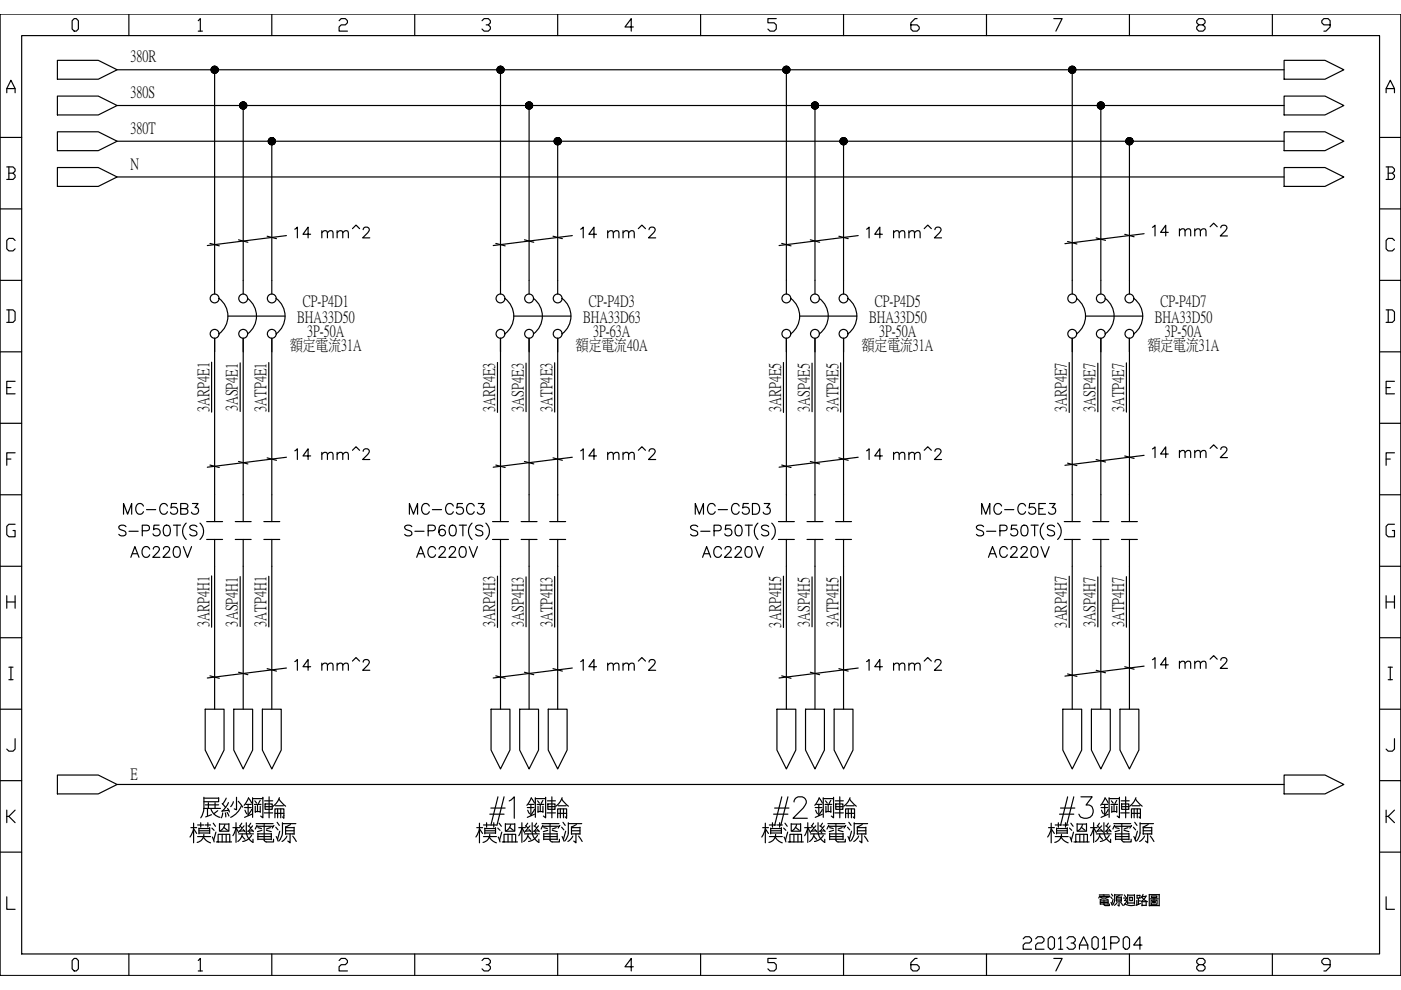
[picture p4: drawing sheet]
<svg xmlns="http://www.w3.org/2000/svg" width="297mm" height="210mm" viewBox="0 0 297 210" stroke-linecap="round" stroke-linejoin="round" font-family="sans-serif">
<defs><g id="words">
<g font-size="6.2">
<text x="67.4" y="98.8">mm^2</text>
<text x="128.1" y="98.8">mm^2</text>
<text x="188.7" y="98.8">mm^2</text>
<text x="249.1" y="98.4">mm^2</text>
<text x="215.9" y="202.5">22013A01P04</text>
</g>
<g font-size="5.7">
<text x="67.4" y="51.5">mm^2</text>
<text x="128.1" y="51.5">mm^2</text>
<text x="188.7" y="51.5">mm^2</text>
<text x="249.1" y="51.2">mm^2</text>
<text x="61.7" y="98.8">14</text>
<text x="122.1" y="98.8">14</text>
<text x="182.7" y="98.8">14</text>
<text x="243.4" y="98.4">14</text>
<text x="25.4" y="110.4">MC-C5B3</text>
<text x="86.1" y="110.4">MC-C5C3</text>
<text x="146.4" y="110.4">MC-C5D3</text>
<text x="207.1" y="110.4">MC-C5E3</text>
<text x="67.4" y="143.2">mm^2</text>
<text x="128.1" y="143.2">mm^2</text>
<text x="188.7" y="143.2">mm^2</text>
<text x="249.1" y="142.9">mm^2</text>
</g>
<g font-size="5.3">
<text x="61.7" y="51.5">14</text>
<text x="122.1" y="51.5">14</text>
<text x="182.7" y="51.5">14</text>
<text x="243.4" y="51.2">14</text>
<text x="26.8" y="119.2">AC220V</text>
<text x="87.5" y="119.2">AC220V</text>
<text x="148.2" y="119.2">AC220V</text>
<text x="208.8" y="119.2">AC220V</text>
<text x="61.7" y="143.2">14</text>
<text x="122.1" y="143.2">14</text>
<text x="182.7" y="143.2">14</text>
<text x="243.4" y="142.9">14</text>
</g>
<g font-size="3.5">
<text x="44.2" y="87.4" transform="rotate(-90 44.2 87.4)">3ARP4E1</text>
<text x="50.2" y="87.2" transform="rotate(-90 50.2 87.2)">3ASP4E1</text>
<text x="56.3" y="87.3" transform="rotate(-90 56.3 87.3)">3ATP4E1</text>
<text x="104.8" y="87.4" transform="rotate(-90 104.8 87.4)">3ARP4E3</text>
<text x="110.8" y="87.3" transform="rotate(-90 110.8 87.3)">3ASP4E3</text>
<text x="116.9" y="87.4" transform="rotate(-90 116.9 87.4)">3ATP4E3</text>
<text x="165.4" y="87.4" transform="rotate(-90 165.4 87.4)">3ARP4E5</text>
<text x="171.5" y="87.3" transform="rotate(-90 171.5 87.3)">3ASP4E5</text>
<text x="177.5" y="87.4" transform="rotate(-90 177.5 87.4)">3ATP4E5</text>
<text x="226" y="87.5" transform="rotate(-90 226 87.5)">3ARP4E7</text>
<text x="232.1" y="87.3" transform="rotate(-90 232.1 87.3)">3ASP4E7</text>
<text x="238.1" y="87.4" transform="rotate(-90 238.1 87.4)">3ATP4E7</text>
<text x="44.2" y="133" transform="rotate(-90 44.2 133)">3ARP4H1</text>
<text x="50.2" y="132.8" transform="rotate(-90 50.2 132.8)">3ASP4H1</text>
<text x="56.3" y="132.9" transform="rotate(-90 56.3 132.9)">3ATP4H1</text>
<text x="104.8" y="133" transform="rotate(-90 104.8 133)">3ARP4H3</text>
<text x="110.8" y="132.9" transform="rotate(-90 110.8 132.9)">3ASP4H3</text>
<text x="116.9" y="133" transform="rotate(-90 116.9 133)">3ATP4H3</text>
<text x="165.4" y="133" transform="rotate(-90 165.4 133)">3ARP4H5</text>
<text x="171.5" y="132.9" transform="rotate(-90 171.5 132.9)">3ASP4H5</text>
<text x="177.5" y="133" transform="rotate(-90 177.5 133)">3ATP4H5</text>
<text x="226" y="133.1" transform="rotate(-90 226 133.1)">3ARP4H7</text>
<text x="232.1" y="132.9" transform="rotate(-90 232.1 132.9)">3ASP4H7</text>
<text x="238.1" y="133" transform="rotate(-90 238.1 133)">3ATP4H7</text>
</g>
<g font-size="3.4">
<text x="27.7" y="13">380R</text>
<text x="27.7" y="20.6">380S</text>
<text x="27.7" y="28.2">380T</text>
<text x="27.7" y="35.7">N</text>
<text x="64.2" y="64.9">CP-P4D1</text>
<text x="124.8" y="64.9">CP-P4D3</text>
<text x="185.5" y="64.9">CP-P4D5</text>
<text x="246.1" y="64.9">CP-P4D7</text>
<text x="63" y="68.2">BHA33D50</text>
<text x="65.2" y="71.2">3P-50A</text>
<text x="123.6" y="68.2">BHA33D63</text>
<text x="125.8" y="71.2">3P-63A</text>
<text x="184.2" y="68.2">BHA33D50</text>
<text x="186.4" y="71.2">3P-50A</text>
<text x="244.8" y="68.2">BHA33D50</text>
<text x="247" y="71.2">3P-50A</text>
<text x="61.5" y="74.3">額定電流31A</text>
<text x="122.1" y="74.3">額定電流40A</text>
<text x="182.7" y="74.3">額定電流31A</text>
<text x="243.3" y="74.3">額定電流31A</text>
<text x="27.7" y="165.2">E</text>
</g>
</g></defs>
<g fill="none" stroke="#000" stroke-width=".25">
<path d="M1.4 19.7v-.9l.9-1.8 .9 1.8v.9M1.4 18.8h1.8M4.6 7.5h287.9v194.8h-287.9zM15.7 3.9h.5l.4 .5v1.8l-.4 .4h-.5l-.4-.4v-1.8zM27.3 3v4.5M42 4.4l.5-.5v2.7M42 6.6h.9M57.6 3v4.5M71.9 4.4l.4-.5h.9l.5 .5v.4l-.5 .5h-.9l-.4 .4v.9h1.8M87.9 3v4.5M102.2 4.4l.4-.5h.9l.5 .5v.4l-.5 .5h-.4M103.5 5.3l.5 .4v.5l-.5 .4h-.9l-.4-.4"/>
<path d="M118.2 3v4.5M134.3 5.7h-1.8l1.3-1.8v2.7M148.5 3v4.5M164.6 3.9h-1.8v.9h1.3l.5 .5v.9l-.5 .4h-.8l-.5-.4M178.8 3v4.5M194.4 3.9h-.4l-.9 .9v1.4l.5 .4h.8l.5-.4v-.5l-.5-.4h-1.3M209.2 3v4.5M223.4 3.9h1.8l-1.3 2.7M239.5 3v4.5M254.2 5.3l-.5-.5v-.4l.5-.5h.9l.4 .5v.4l-.4 .5h-.9l-.5 .4v.5l.5 .4h.9l.4-.4v-.5l-.4-.4M269.8 3v4.5M282 5.3h-1.3l-.5-.5v-.4l.5-.5h.9l.4 .5v1.3l-.9 .9h-.4"/>
<path d="M293.9 19.7v-.9l.9-1.8 .9 1.8v.9M293.9 18.8h1.8M297 3v203.8M.1 29.1h4.5M1.4 35.4h1.4l.4 .4v.5l-.4 .4M1.9 36.7h.9l.4 .5v.4l-.4 .4h-1.4M1.9 35.4v2.6M292.5 29.1h4.5M293.9 35.4h1.3l.5 .4v.5l-.5 .4M294.3 36.7h.9l.5 .5v.4l-.5 .4h-1.3M294.3 35.4v2.6M.1 44.3h4.5"/>
<path d="M.1 59.4h4.5M3.2 51l-.4-.5h-.9l-.5 .5v1.8l.5 .4h.9l.4-.4M292.5 44.3h4.5M292.5 59.4h4.5M295.7 51l-.5-.5h-.9l-.4 .5v1.8l.4 .4h.9l.5-.4M.1 74.6h4.5M1.4 65.7h1.4l.4 .4v1.8l-.4 .5h-1.4M1.9 65.7v2.7M292.5 74.6h4.5M293.9 65.7h1.3l.5 .4v1.8l-.5 .5h-1.3M294.3 65.7v2.7M.1 89.8h4.5"/>
<path d="M1.4 82.2h.9M1.4 97.3h.9M3.2 80.8h-1.8v2.7h1.8M3.2 96h-1.8v2.7M292.5 89.8h4.5M293.9 82.2h.9M293.9 97.3h.9M295.7 80.8h-1.8v2.7h1.8M295.7 96h-1.8v2.7M.1 104.9h4.5M3.2 111.2h-1.3l-.5 .4v1.8l.5 .4h1.3v-1.3h-.4M292.5 104.9h4.5"/>
<path d="M295.7 111.2h-1.4l-.4 .4v1.8l.4 .4h1.4v-1.3h-.5M.1 120.1h4.5M.1 135.2h4.5M1.4 126.3v2.7M1.4 127.6h1.8M3.2 126.3v2.7M292.5 120.1h4.5M292.5 135.2h4.5M293.9 127.6h1.8M293.9 126.3v2.7M295.7 126.3v2.7M.1 150.4h4.5"/>
<path d="M1.9 141.5h.9M1.9 144.1h.9M2.3 141.5v2.6M3.2 156.6v2.2l-.4 .5h-.9l-.5-.5M292.5 150.4h4.5M294.3 141.5h.9M294.3 144.1h.9M294.8 141.5v2.6M295.7 156.6v2.2l-.5 .5h-.9l-.4-.5M.1 165.5h4.5M1.4 171.8v2.6M1.9 173.1l1.3 1.3"/>
<path d="M3.2 171.8l-1.3 1.3h-.5M292.5 165.5h4.5M293.9 171.8v2.6M294.3 173.1l1.4 1.3M295.7 171.8l-1.4 1.3h-.4M.1 180.7h4.5M1.4 190.1v2.7h1.8M292.5 180.7h4.5M293.9 190.1v2.7h1.8M15.7 203.2h.5l.4 .5v1.7l-.4 .5h-.5l-.4-.5v-1.7zM27.3 202.3v4.5M42 203.7l.5-.5v2.7"/>
<path d="M42 205.9h.9M57.6 202.3v4.5M71.9 203.7l.4-.5h.9l.5 .5v.4l-.5 .4h-.9l-.4 .5v.9h1.8M87.9 202.3v4.5M102.2 203.7l.4-.5h.9l.5 .5v.4l-.5 .4h-.4M103.5 204.5l.5 .5v.4l-.5 .5h-.9l-.4-.5M118.2 202.3v4.5M134.3 205h-1.8l1.3-1.8v2.7M148.5 202.3v4.5M164.6 203.2h-1.8v.9h1.3l.5 .4v.9l-.5 .5h-.8l-.5-.5M178.8 202.3v4.5M194.4 203.2h-.4l-.9 .9v1.3l.5 .5h.8l.5-.5v-.4l-.5-.5h-1.3"/>
<path d="M209.2 202.3v4.5M223.4 203.2h1.8l-1.3 2.7M239.5 202.3v4.5M254.2 204.5l-.5-.4v-.4l.5-.5h.9l.4 .5v.4l-.4 .4h-.9l-.5 .5v.4l.5 .5h.9l.4-.5v-.4l-.4-.5M269.8 202.3v4.5M282 204.5h-1.3l-.5-.4v-.4l.5-.5h.9l.4 .5v1.3l-.9 .9h-.4"/>
</g>
<!-- layer: 0 -->
<g fill="none" stroke="#000" stroke-width=".25">
<path d="M45.5 14.8v47.5M106.1 14.8v47.5M166.7 14.8v47.5M227.3 14.8v47.5M51.6 22.4v39.9M57.6 29.9v32.4M112.2 22.4v39.9M118.2 29.9v32.4M172.8 22.4v39.9M178.8 29.9v32.4M233.4 22.4v39.9M239.5 29.9v32.4"/>
<path d="M44.9 76.8v10.6M45.5 71.7v38.9M46.4 63.3a4.7 4.7 0 0 1 0 7.5M48.3 67h12.1M50.9 76.9v10.3M51.6 71.7v38.9M52.5 63.3a4.7 4.7 0 0 1 0 7.5M57 76.9v10.4M57.6 71.7v38.9M58.6 63.3a4.7 4.7 0 0 1 0 7.5M105.5 76.8v10.6M106.1 71.7v38.9"/>
<path d="M107.1 63.3a4.7 4.7 0 0 1 0 7.5M108.9 67h12.1M111.5 77v10.3M112.2 71.7v38.9M113.1 63.3a4.7 4.7 0 0 1 0 7.5M117.6 76.9v10.5M118.2 71.7v38.9M119.2 63.3a4.7 4.7 0 0 1 0 7.5M166.1 76.9v10.5M166.7 71.7v38.9M167.7 63.3a4.7 4.7 0 0 1 0 7.5M169.5 67h12.2"/>
<path d="M172.2 77v10.3M172.8 71.7v38.9M173.7 63.3a4.7 4.7 0 0 1 0 7.5M178.2 76.9v10.5M178.8 71.7v38.9M179.8 63.3a4.7 4.7 0 0 1 0 7.5M226.7 76.9v10.6M227.3 71.7v38.9M228.3 63.3a4.7 4.7 0 0 1 0 7.5M230.2 67h12.1M232.8 77v10.3M233.4 71.7v38.9"/>
<path d="M234.3 63.3a4.7 4.7 0 0 1 0 7.5M238.8 76.9v10.5M239.5 71.7v38.9M240.4 63.3a4.7 4.7 0 0 1 0 7.5M26.7 111.7a.86 .86 0 0 0-.8-.4 .86 .86 0 0 0-.7 .6l.2 .3 .9 .3a.55 .55 0 0 1 .4 .5 .55 .55 0 0 1-.2 .5 1.03 1.03 0 0 1-1.3-.2M27.4 112.6h1.9M30.2 112.5h.9a.6 .6 0 0 0 .6-.6 .6 .6 0 0 0-.6-.6h-.9v2.3M33.7 111.3h-1l-.1 1a.8 .8 0 0 1 1.2 0 .8 .8 0 0 1-.2 1.2 .8 .8 0 0 1-1.2-.3M34.9 111.5a.74 .74 0 0 1 1.1 .3 1.85 1.85 0 0 1-.2 1.7 .73 .73 0 0 1-1.1-.3 1.86 1.86 0 0 1 .2-1.7zM37.5 111.3v2.3M39.5 110.9a2.34 2.34 0 0 0 0 3.5M41.7 111.7a.86 .86 0 0 0-.8-.4 .86 .86 0 0 0-.7 .6l.3 .3 .8 .3a.55 .55 0 0 1 .4 .5 .55 .55 0 0 1-.2 .5 1.03 1.03 0 0 1-1.3-.2"/>
<path d="M42.4 110.9a2.34 2.34 0 0 1 0 3.5M43.8 114.4h3.4M43.8 110.6h3.4M45.5 114.4v36M49.9 114.4h3.4M49.9 110.6h3.4M51.6 114.4v36M55.9 114.4h3.4M55.9 110.6h3.4M57.6 114.4v36M87.3 111.7a.86 .86 0 0 0-.8-.4 .86 .86 0 0 0-.7 .6l.2 .3 .9 .3a.55 .55 0 0 1 .4 .5 .55 .55 0 0 1-.2 .5 1.03 1.03 0 0 1-1.3-.2M88 112.6h1.9"/>
<path d="M90.8 112.5h1a.6 .6 0 0 0 .5-.6 .6 .6 0 0 0-.5-.6h-1v2.3M94.4 111.7a.67 .67 0 0 0-1-.2 1.36 1.36 0 0 0 .3 2.1 .71 .71 0 0 0 .8-.6 .71 .71 0 0 0-.7-.8 .71 .71 0 0 0-.7 .7M95.5 111.5a.74 .74 0 0 1 1.1 .3 1.85 1.85 0 0 1-.2 1.7 .73 .73 0 0 1-1.1-.3 1.9 1.9 0 0 1 .2-1.7zM98.1 111.3v2.3M100.1 110.9a2.34 2.34 0 0 0 0 3.5M102.4 111.7a.86 .86 0 0 0-.9-.4 .86 .86 0 0 0-.7 .6l.3 .3 .8 .3a.55 .55 0 0 1 .4 .5 .55 .55 0 0 1-.2 .5 1.04 1.04 0 0 1-1.3-.2M103 110.9a2.34 2.34 0 0 1 0 3.5M104.4 114.4h3.4M104.4 110.6h3.4M106.1 114.4v36M110.5 114.4h3.4M110.5 110.6h3.4"/>
<path d="M112.2 114.4v36M116.6 114.4h3.3M116.6 110.6h3.3M118.2 114.4v36M147.9 111.7a.86 .86 0 0 0-.8-.4 .86 .86 0 0 0-.7 .6l.2 .3 .9 .3a.55 .55 0 0 1 .4 .5 .55 .55 0 0 1-.2 .5 1.04 1.04 0 0 1-1.3-.2M148.6 112.6h1.9M151.4 112.5h1a.6 .6 0 0 0 .5-.6 .6 .6 0 0 0-.5-.6h-1v2.3M155 111.3h-1.1l-.1 1a.8 .8 0 0 1 1.2 0 .8 .8 0 0 1-.2 1.2 .8 .8 0 0 1-1.1-.3M156.2 111.5a.74 .74 0 0 1 1 .3 1.87 1.87 0 0 1-.2 1.7 .74 .74 0 0 1-1.1-.3 1.9 1.9 0 0 1 .3-1.7zM158.8 111.3v2.3M160.7 110.9a2.34 2.34 0 0 0 0 3.5M163 111.7a.86 .86 0 0 0-.9-.4 .86 .86 0 0 0-.6 .6l.2 .3 .8 .3a.55 .55 0 0 1 .5 .5 .55 .55 0 0 1-.2 .5 1.04 1.04 0 0 1-1.3-.2"/>
<path d="M163.6 110.9a2.34 2.34 0 0 1 0 3.5M165 114.4h3.4M165 110.6h3.4M166.7 114.4v36M171.1 114.4h3.4M171.1 110.6h3.4M172.8 114.4v36M177.2 114.4h3.3M177.2 110.6h3.3M178.8 114.4v36M208.5 111.7a.86 .86 0 0 0-.8-.4 .86 .86 0 0 0-.7 .6l.2 .3 .9 .3a.55 .55 0 0 1 .4 .5 .55 .55 0 0 1-.2 .5 1.04 1.04 0 0 1-1.3-.2M209.2 112.6h1.9"/>
<path d="M212 112.5h1a.6 .6 0 0 0 .5-.6 .6 .6 0 0 0-.5-.6h-1v2.3M215.6 111.3h-1.1l-.1 1a.8 .8 0 0 1 1.2 0 .8 .8 0 0 1-.2 1.2 .8 .8 0 0 1-1.1-.3M216.8 111.5a.74 .74 0 0 1 1 .3 1.89 1.89 0 0 1-.2 1.7 .74 .74 0 0 1-1.1-.3 1.9 1.9 0 0 1 .3-1.7zM219.4 111.3v2.3M221.3 110.9a2.34 2.34 0 0 0 0 3.5M223.6 111.7a.86 .86 0 0 0-.8-.4 .86 .86 0 0 0-.7 .6l.2 .3 .9 .3a.55 .55 0 0 1 .4 .5 .55 .55 0 0 1-.2 .5 1.04 1.04 0 0 1-1.3-.2M224.2 110.9a2.33 2.33 0 0 1 0 3.5M225.6 114.4h3.4M225.6 110.6h3.4M227.3 114.4v36M231.7 114.4h3.4M231.7 110.6h3.4"/>
<path d="M233.4 114.4v36M237.8 114.4h3.3M237.8 110.6h3.3M239.5 114.4v36M44.9 122.1v10.9M50.9 122.3v10.5M57 122.2v10.7M105.5 122.2v10.8M111.5 122.3v10.6M117.6 122.2v10.8M166.1 122.2v10.8M172.2 122.3v10.6"/>
<path d="M178.2 122.2v10.8M226.7 122.2v10.9M232.8 122.3v10.6M238.8 122.3v10.7M43.5 150.4h4v8.6l-2 4-2-4zM49.6 150.4h4v8.6l-2 4-2-4zM55.6 150.4h4v8.6l-2 4-2-4zM104.1 150.4h4v8.6l-2 4-2-4zM110.2 150.4h4v8.6l-2 4-2-4zM116.2 150.4h4v8.6l-2 4-2-4zM164.7 150.4h4v8.6l-2 4-2-4zM170.8 150.4h4v8.6l-2 4-2-4z"/>
<path d="M176.8 150.4h4v8.6l-2 4-2-4zM225.3 150.4h4v8.6l-2 4-2-4zM231.4 150.4h4v8.6l-2 4-2-4zM237.5 150.4h4v8.6l-2 4-2-4zM40.5 175.5h1.2M41 175.8l-.7 1.7M41 174.5v4.2M41.1 175.9l.6 .8M41.9 177.4h2.7M41.9 174.9h1.3M42.2 175.7h2.3M42.2 176.6h2.3"/>
<path d="M42.2 176.1h2.3M42.2 175.6v1.2M42.6 174.4v1M43.1 177.5l.8 .9 .7 .3M43.2 176.9a1.71 1.71 0 0 1-1.4 1.7M43.2 171.4l-.1 .8-.5 1.2M43.2 169v2.4M43.2 169.2h3.2M43.2 171.4h3.5M43.5 174.9h1.1M43.5 170.6h2.9M44 171.4v1.5"/>
<path d="M44.1 174.4v1M44.2 170.2v1.2M44.5 175.5v1.2M44.7 171.6a2.62 2.62 0 0 0 1.9 1.7M44.8 172.7l-1.2 .5M44.9 175.6l.5 .4M45 177.5l.4 1M45.2 174.5l.5 .7M45.6 170.2v1.2M45.8 176.4l-.5 1.7M45.9 178.5h2.8v-1.6h-2.4v1.6M46.2 171.9l-.9 .6"/>
<path d="M46.4 169.1v.9h-3.2M46.5 174.6v1.6h2v-1.6M46.5 174.7h2M47.1 176.9v1.6M47.1 170.4l.8 .8M47.2 172.4l-.3 1M47.4 175.4l.8 .6M47.7 174.8a1.94 1.94 0 0 1-1 1.3M47.8 172.4l.1 .8M48 176.9v1.6M48 169.2l-.8 1.3M48.2 172.3l.3 .7"/>
<path d="M48.2 171.4l.4 .8M48.4 170.2l-.7 1.1-.6 .7M48.5 171.8l-1.5 .2M48.7 178.5h.4M49.4 175.5h1.4M49.5 170l-.6 1M50 174.4v4.2M50 175.5l-.6 1.7M50.1 175.7l.5 .8M50.1 169v2.7l-.4-.2M50.5 169.9l1 1.2M50.6 176.8h3.1"/>
<path d="M50.8 175.1l.5 .4M51.2 170.8l-.9 1.5-1.4 1M51.3 174.5l-.4 .6M51.4 176.8l-.4 1.1-.6 .5M51.4 177.3l.5 .6M51.6 175.9l.3 .4M51.7 175.1l-.9 1.1M51.8 176.1l-1.1 .1M51.8 171.2h1.5M51.9 171.8l.4 .7M52.1 170.6h1.2M52.2 176.4l.4 1.3 1 .9v-.7"/>
<path d="M52.2 174.4v2M52.6 175.1l.6 .4M52.6 170.6v2.3M52.7 169.2l.7 1.1M52.7 169.1l-.9 1.6M52.9 176.4l.2 .3M53.2 174.5l-.4 .6M53.4 175.9l.3 .4M53.4 177.1a2.58 2.58 0 0 1-1.9 1.3M53.4 171.6l-.8 1.1M53.4 172.6l-1.6 .7M53.5 175.1l-.8 1.1"/>
<path d="M53.6 169.1v4.2M53.6 169.3h2.1M53.6 176.1l-1.1 .1M53.9 170.6h1.5M54 169.8l.4 .5M54.1 170.9v1.4M54.1 172.1h1.1M54.3 174.6h3.6M54.4 175.2h3.6M54.5 175l-.4 .8M54.6 170.6v1.5M54.7 176.8h2.8"/>
<path d="M54.7 177.9h2.8M54.7 177.4h2.8M54.7 176.7v1.3M54.7 175.5l.7 .2M55.2 170.9v1.4M55.2 169.7l-.4 .7M55.5 176l-.9 .3M55.7 169v4.4l-.4-.4M56 174.6v3.5M56 172.4h1.8M56.1 169.8h1.7M56.2 171h1.5"/>
<path d="M56.2 170.5h1.5v1.1h-1.5zM56.5 176l1 .3M57.1 168.9v4.5M57.3 175.5l-.8 .3M57.5 176.7v1.3M58 177.9v.6h-1.5l-.4-.2-.1-.3M58.1 175l-.4 .6M58.3 172.4h1.9M58.4 170.8h1.7M58.5 175.4l.4 .6M58.6 177.4l.3 .9M58.8 174.3l.4 .7"/>
<path d="M58.9 171.5v1.9M59.1 169.4l1.5 1.5M59.2 169.1l-.6 1.2-.7 .6M59.3 176.2l-.5 1.7M59.5 171.5v1.9M59.9 174.4a5.6 5.6 0 0 1-.3 3.3l-.5 .6M59.9 174.6h2.8M59.9 173.2l.3 .3v-2h-1.9v1.9M60.6 176.1h1.8M60.6 176.8h1.8M60.6 175.3v1.6M60.8 177.3l-.4 .6-.6 .5"/>
<path d="M61.5 176.8v1.9l-.5-.4M61.6 174.8l-1 .6M62.1 177.3l.7 1.1M62.4 175.4l-1.8 .1M62.4 175.5v1.4M101.1 175.5h1.2M101.7 174.5v4.2M101.7 175.8l-.8 1.7M101.7 175.9l.6 .8M102.5 177.4h2.8M102.5 174.9h1.3M102.8 175.7h2.3"/>
<path d="M102.8 176.6h2.3M102.8 176.1h2.3M102.8 175.6v1.2M103.2 174.4v1M103.7 177.5l.8 .9 .8 .3M103.8 176.9a1.71 1.71 0 0 1-1.4 1.7M103.8 172.6h3.1M104.1 171.3h3M104.1 174.9h1.2M104.7 174.4v1M105.1 175.5v1.2M105.5 175.6l.5 .4"/>
<path d="M105.6 168.9l-1.5 6.1M105.6 177.5l.4 1M105.8 174.5l.5 .7M106.4 176.4l-.5 1.7M106.5 178.5h2.8v-1.6h-2.4v1.6M106.9 168.9l-1.5 6.1M107.1 174.6v1.6h2v-1.6M107.1 174.7h2M107.7 176.9v1.6M108 169.8l1-.9v4.6M108 175.4l.9 .6M108.3 174.8a1.94 1.94 0 0 1-1 1.3"/>
<path d="M108.6 176.9v1.6M109.3 178.5h.4M110 175.5h1.4M110.7 174.4v4.2M110.7 175.5l-.7 1.7M110.7 175.7l.5 .8M111.2 176.8h3.1M111.4 175.1l.5 .4M111.8 171.2h1.4M111.9 174.5l-.4 .6M111.9 171.8l.4 .7M112 176.8l-.4 1.1-.6 .5"/>
<path d="M112 177.3l.5 .6M112.1 170.6h1.1M112.2 175.9l.3 .4M112.4 175.1l-1 1.1M112.4 176.1l-1.1 .1M112.6 170.6v2.3M112.6 169.2l.7 1.1M112.7 169.1l-1 1.6M112.8 176.4l.5 1.3 .9 .9v-.7M112.8 174.4v2M113.2 175.1l.6 .4M113.3 172.6l-1.5 .7"/>
<path d="M113.3 171.6l-.7 1.1M113.5 176.4l.2 .3M113.5 169.1v4.2M113.5 169.3h2.2M113.8 174.5l-.4 .6M113.9 170.6h1.4M114 175.9l.3 .4M114 177.1a2.58 2.58 0 0 1-1.9 1.3M114 169.8l.4 .5M114.1 172.1h1M114.1 170.9v1.4M114.2 175.1l-.9 1.1"/>
<path d="M114.2 176.1l-1.1 .1M114.5 170.6v1.5M114.9 174.6h3.6M115 175.2h3.6M115.1 175l-.4 .8M115.1 170.9v1.4M115.1 169.7l-.4 .7M115.3 176.8h2.8M115.3 177.9h2.8M115.3 177.4h2.8M115.3 176.7v1.3M115.3 175.5l.7 .2"/>
<path d="M115.7 169v4.4l-.5-.4M116 172.4h1.8M116.1 169.8h1.7M116.1 176l-.9 .3M116.2 171h1.5M116.2 170.5h1.5v1.1h-1.5zM116.6 174.6v3.5M117 168.9v4.5M117.1 176l1 .3M117.9 175.5l-.8 .3M118.1 176.7v1.3M118.2 172.4h1.9"/>
<path d="M118.3 170.8h1.7M118.6 177.9v.6h-1.5l-.4-.2-.1-.3M118.7 175l-.4 .6M118.8 171.5v1.9M119.1 175.4l.5 .6M119.1 169.4l1.4 1.5M119.2 177.4l.3 .9M119.2 169.1l-.7 1.2-.6 .6M119.4 174.3l.4 .7M119.5 171.5v1.9M119.8 173.2l.3 .3v-2h-1.9v1.9M119.9 176.2l-.4 1.7"/>
<path d="M120.5 174.4a5.6 5.6 0 0 1-.3 3.3l-.5 .6M120.5 174.6h2.8M121.2 176.1h1.8M121.2 176.8h1.8M121.2 175.3v1.6M121.4 177.3l-.4 .6-.6 .5M122.1 176.8v1.9l-.5-.4M122.2 174.8l-1 .6M122.7 177.3l.7 1.1M123 175.4l-1.8 .1M123 175.5v1.4M161.7 175.5h1.2"/>
<path d="M162.3 174.5v4.2M162.3 175.8l-.8 1.7M162.4 175.9l.5 .8M163.1 177.4h2.8M163.1 174.9h1.3M163.4 175.7h2.3M163.4 176.6h2.3M163.4 176.1h2.3M163.4 175.6v1.2M163.8 174.4v1M164 172.6h3.1M164.2 171.3h3.1"/>
<path d="M164.3 177.5l.8 .9 .8 .3M164.4 176.9a1.71 1.71 0 0 1-1.4 1.7M164.7 174.9h1.2M165.3 174.4v1M165.7 175.5v1.2M165.8 168.9l-1.6 6.1M166.1 175.6l.5 .4M166.2 177.5l.4 1M166.4 174.5l.5 .7M167 176.4l-.5 1.7M167.1 168.9l-1.6 6.1M167.1 178.5h2.8v-1.6h-2.4v1.6"/>
<path d="M167.8 174.6v1.6h1.9v-1.6M167.8 174.7h1.9M168.3 176.9v1.6M168.4 170a1.13 1.13 0 0 1 .8-1.1h.9a1.11 1.11 0 0 1 .6 1.8l-.4 .6-2.2 2.2h3.1M168.6 175.4l.9 .6M168.9 174.8a1.94 1.94 0 0 1-1 1.3M169.2 176.9v1.6M169.9 178.5h.4M170.6 175.5h1.4M171.3 174.4v4.2M171.3 175.5l-.7 1.7M171.4 175.7l.4 .8"/>
<path d="M171.8 176.8h3.2M172 175.1l.5 .4M172.5 174.5l-.4 .6M172.6 177.3l.6 .6M172.6 176.8l-.4 1.1-.6 .5M172.8 175.9l.4 .4M172.8 171.2h1.5M172.9 171.8l.4 .7M173 175.1l-1 1.1M173.1 176.1l-1.2 .1M173.1 170.6h1.2M173.4 176.4l.5 1.3 1 .9v-.7"/>
<path d="M173.4 174.4v2M173.6 170.6v2.3M173.7 169.2l.7 1.1M173.7 169.1l-1 1.6M173.8 175.1l.6 .4M174.1 176.4l.2 .3M174.4 171.6l-.8 1.1M174.4 172.6l-1.6 .7M174.4 174.5l-.4 .6M174.5 169.1v4.2M174.5 169.3h2.2M174.6 177.1a2.58 2.58 0 0 1-1.9 1.3"/>
<path d="M174.6 175.9l.4 .4M174.8 175.1l-.9 1.1M174.9 176.1l-1.2 .1M174.9 170.6h1.4M175 169.8l.4 .5M175.1 172.1h1.1M175.1 170.9v1.4M175.5 174.6h3.6M175.6 170.6v1.5M175.6 175.2h3.6M175.7 175l-.4 .8M175.9 176.8h2.8"/>
<path d="M175.9 177.9h2.8M175.9 177.4h2.8M175.9 176.7v1.3M175.9 175.5l.8 .2M176.2 170.9v1.4M176.2 169.7l-.4 .7M176.7 169v4.4l-.4-.4M176.8 176l-1 .3M177 172.4h1.8M177.1 169.8h1.7M177.2 171h1.5M177.2 170.5h1.5v1.1h-1.5z"/>
<path d="M177.2 174.6v3.5M177.7 176l1 .3M178.1 168.9v4.5M178.6 175.5l-.9 .3M178.7 176.7v1.3M179.2 177.9v.6h-1.5l-.4-.2-.1-.3M179.3 172.4h1.9M179.3 175l-.4 .6M179.4 170.8h1.7M179.7 175.4l.5 .6M179.8 177.4l.4 .9M179.8 171.5v1.9"/>
<path d="M180 174.3l.4 .7M180.1 169.4l1.5 1.5M180.2 169.1l-.6 1.2-.7 .6M180.5 171.5v1.9M180.5 176.2l-.4 1.7M180.9 173.2l.3 .3v-2h-1.9v1.9M181.1 174.4a5.6 5.6 0 0 1-.3 3.3l-.4 .6M181.1 174.6h2.9M181.8 176.1h1.8M181.8 176.8h1.8M181.8 175.3v1.6M182.1 177.3l-.5 .6-.6 .5"/>
<path d="M182.7 176.8v1.9l-.5-.4M182.8 174.8l-1 .6M183.3 177.3l.7 1.1M183.6 175.4l-1.8 .1M183.6 175.5v1.4M222.3 175.5h1.2M222.9 174.5v4.2M222.9 175.8l-.8 1.7M223 175.9l.5 .8M223.7 177.4h2.8M223.7 174.9h1.4M224 175.7h2.3"/>
<path d="M224 176.6h2.3M224 176.1h2.3M224 175.6v1.2M224.4 174.4v1M224.6 172.6h3.1M224.8 171.3h3.1M225 177.5l.8 .9 .7 .3M225.1 176.9a1.71 1.71 0 0 1-1.5 1.7M225.3 174.9h1.2M225.9 174.4v1M226.3 175.5v1.2M226.4 168.9l-1.6 6.1"/>
<path d="M226.8 175.6l.4 .4M226.9 177.5l.3 1M227 174.5l.5 .7M227.6 176.4l-.5 1.7M227.7 168.9l-1.6 6.1M227.7 178.5h2.8v-1.6h-2.4v1.6M228.4 174.6v1.6h2v-1.6M228.4 174.7h2M228.9 176.9v1.6M229.2 168.9h2.4l-1.3 1.8a1.41 1.41 0 0 1 1.5 1.3 1.41 1.41 0 0 1-1.3 1.5 1.33 1.33 0 0 1-1.8-.9M229.2 175.4l.9 .6M229.5 174.8a1.94 1.94 0 0 1-.9 1.3"/>
<path d="M229.8 176.9v1.6M230.5 178.5h.4M231.2 175.5h1.4M231.9 174.4v4.2M231.9 175.5l-.7 1.7M232 175.7l.4 .8M232.4 176.8h3.2M232.6 175.1l.5 .4M233.1 174.5l-.4 .6M233.2 177.3l.6 .6M233.2 176.8l-.4 1.1-.5 .5M233.4 175.9l.4 .4"/>
<path d="M233.5 171.2h1.4M233.5 171.8l.4 .7M233.6 175.1l-1 1.1M233.7 176.1l-1.2 .1M233.7 170.6h1.2M234.1 176.4l.4 1.3 1 .9v-.7M234.1 174.4v2M234.2 170.6v2.3M234.3 169.2l.7 1.1M234.3 169.1l-.9 1.6M234.4 175.1l.6 .4M234.7 176.4l.2 .3"/>
<path d="M235 172.6l-1.5 .7M235 171.6l-.8 1.1M235 174.5l-.4 .6M235.2 169.1v4.2M235.2 169.3h2.1M235.2 177.1a2.58 2.58 0 0 1-1.9 1.3M235.2 175.9l.4 .4M235.4 175.1l-.9 1.1M235.5 176.1l-1.2 .1M235.5 170.6h1.5M235.6 169.8l.4 .5M235.7 172.1h1.1"/>
<path d="M235.7 170.9v1.4M236.1 174.6h3.6M236.2 170.6v1.5M236.2 175.2h3.6M236.3 175l-.4 .8M236.5 176.8h2.9M236.5 177.9h2.9M236.5 177.4h2.9M236.5 176.7v1.3M236.5 175.5l.8 .2M236.8 170.9v1.4M236.8 169.7l-.4 .7"/>
<path d="M237.3 169v4.4l-.4-.4M237.4 176l-1 .3M237.6 172.4h1.8M237.7 169.8h1.7M237.8 171h1.5M237.8 170.5h1.5v1.1h-1.5zM237.8 174.6v3.5M238.3 176l1.1 .3M238.7 168.9v4.5M239.2 175.5l-.9 .3M239.4 176.7v1.3M239.8 177.9v.6h-1.5l-.4-.2-.1-.3"/>
<path d="M239.9 172.4h1.9M239.9 175l-.4 .6M240 170.8h1.7M240.3 175.4l.5 .6M240.4 177.4l.4 .9M240.5 171.5v1.9M240.6 174.3l.5 .7M240.7 169.4l1.5 1.5M240.8 169.1l-.6 1.2-.7 .6M241.1 171.5v1.9M241.2 176.2l-.5 1.7M241.5 173.2l.3 .3v-2h-1.9v1.9"/>
<path d="M241.7 174.4a5.5 5.5 0 0 1-.3 3.3l-.4 .6M241.7 174.6h2.9M242.4 176.1h1.8M242.4 176.8h1.8M242.4 175.3v1.6M242.7 177.3l-.5 .6-.6 .5M243.3 176.8v1.9l-.4-.4M243.4 174.8l-1 .6M243.9 177.3l.8 1.1M244.2 175.4l-1.8 .1M244.2 175.5v1.4"/>
<circle cx="45.5" cy="70.8" r=".94"/>
<circle cx="45.5" cy="63.3" r=".94"/>
<circle cx="51.6" cy="63.3" r=".94"/>
<circle cx="51.6" cy="70.8" r=".94"/>
<circle cx="57.6" cy="70.8" r=".94"/>
<circle cx="57.6" cy="63.3" r=".94"/>
<circle cx="106.1" cy="70.8" r=".94"/>
<circle cx="106.1" cy="63.3" r=".94"/>
<circle cx="112.2" cy="63.3" r=".94"/>
<circle cx="112.2" cy="70.8" r=".94"/>
<circle cx="118.2" cy="70.8" r=".94"/>
<circle cx="118.2" cy="63.3" r=".94"/>
<circle cx="166.7" cy="63.3" r=".94"/>
<circle cx="166.7" cy="70.8" r=".94"/>
<circle cx="172.8" cy="63.3" r=".94"/>
<circle cx="172.8" cy="70.8" r=".94"/>
<circle cx="178.8" cy="63.3" r=".94"/>
<circle cx="178.8" cy="70.8" r=".94"/>
<circle cx="227.3" cy="70.8" r=".94"/>
<circle cx="227.3" cy="63.3" r=".94"/>
<circle cx="233.4" cy="63.3" r=".94"/>
<circle cx="233.4" cy="70.8" r=".94"/>
<circle cx="239.5" cy="63.3" r=".94"/>
<circle cx="239.5" cy="70.8" r=".94"/>
</g>
<g fill="#000" stroke="#000" stroke-width=".21">
<path d="M45.5 14.8h.8v.1zM106.1 14.8h.8v.1zM166.7 14.8h.8v.1zM227.3 14.8h.8v.1zM51.6 22.4h.7v.1zM57.6 29.9h.8v.2zM112.2 22.4h.7v.1zM118.2 29.9h.8v.2zM172.8 22.4h.7v.1zM178.8 29.9h.8v.2zM233.4 22.4h.8l-.1 .1zM239.5 29.9h.7v.2z"/>
<path d="M44.8 14.9v.1l.7-.2zM44.8 15l.7-.2-.7 .3zM44.8 15.1l.1 .1 .6-.4z"/>
<path d="M44.8 14.6v.1l.7 .1zM44.8 14.7l.7 .1h-.8zM44.7 14.8l.1 .1 .7-.1z"/>
<path d="M44.9 15.2l.1 .1 .5-.5zM45 15.3l.5-.5-.4 .6zM45.5 14.8l-.4 .6 .1 .1z"/>
<path d="M45 14.3h-.1l.6 .5zM44.9 14.3l.6 .5-.7-.4zM44.8 14.4v.2l.7 .2z"/>
<path d="M45.5 14.8l-.3 .7h.1zM45.5 14.8l-.1 .7h-.1zM45.5 14.8l-.1 .7 .1 .1z"/>
<path d="M45.2 14.1l.3 .7-.2-.7zM45.1 14.2l.1-.1 .3 .7zM45 14.3l.5 .5-.4-.6z"/>
<path d="M45.5 14.8v.8l.1-.1zM45.5 14.8l.2 .7h-.1zM45.5 14.8l.2 .7h.1z"/>
<path d="M45.5 14v.8l.1-.8zM45.4 14h.1v.8zM45.3 14.1l.2 .7-.1-.8z"/>
<path d="M45.5 14.8l.3 .7 .1-.1zM45.5 14.8l.5 .5-.1 .1zM45.5 14.8l.5 .5 .1-.1z"/>
<path d="M45.8 14.1l-.3 .7 .4-.6zM45.7 14.1h.1l-.3 .7zM45.6 14l-.1 .8 .2-.7z"/>
<path d="M45.5 14.8l.6 .4 .1-.1zM45.5 14.8l.7 .2v.1zM45.5 14.8l.7 .2 .1-.1z"/>
<path d="M45.5 14.8l.7-.4-.1-.1zM45.5 14.8l.5-.5h.1zM45.9 14.2l-.4 .6 .5-.5z"/>
<path d="M45.5 14.8h.8v-.1zM45.5 14.8l.7-.2 .1 .1zM45.5 14.8l.7-.2v-.2z"/>
<path d="M105.4 14.9v.1l.7-.2zM105.4 15l.7-.2-.7 .3zM105.4 15.1l.1 .1 .6-.4z"/>
<path d="M105.4 14.6v.1l.7 .1zM105.4 14.7l.7 .1h-.7zM105.4 14.8v.1l.7-.1z"/>
<path d="M105.5 15.2l.1 .1 .5-.5zM105.6 15.3l.5-.5-.4 .6zM106.1 14.8l-.4 .6 .1 .1z"/>
<path d="M105.6 14.3h-.1l.6 .5zM105.5 14.3l.6 .5-.7-.4zM105.4 14.4v.2l.7 .2z"/>
<path d="M106.1 14.8l-.3 .7h.1zM106.1 14.8l-.1 .7h-.1zM106.1 14.8l-.1 .7 .1 .1z"/>
<path d="M105.8 14.1l.3 .7-.2-.7zM105.7 14.2l.1-.1 .3 .7zM105.6 14.3l.5 .5-.4-.6z"/>
<path d="M106.1 14.8v.8l.1-.1zM106.1 14.8l.2 .7h-.1zM106.1 14.8l.2 .7h.2z"/>
<path d="M106.1 14v.8l.1-.8zM106 14h.1v.8zM105.9 14.1l.2 .7-.1-.8z"/>
<path d="M106.1 14.8l.4 .7 .1-.1zM106.1 14.8l.6 .5-.1 .1zM106.1 14.8l.6 .5v-.1z"/>
<path d="M106.5 14.1l-.4 .7 .5-.6zM106.3 14.1h.2l-.4 .7zM106.2 14l-.1 .8 .2-.7z"/>
<path d="M106.1 14.8l.6 .4 .1-.1zM106.1 14.8l.7 .2v.1zM106.1 14.8l.7 .2 .1-.1z"/>
<path d="M106.1 14.8l.7-.4-.1-.1zM106.7 14.3l-.6 .5zM106.6 14.2l-.5 .6 .6-.5z"/>
<path d="M106.1 14.8h.8v-.1zM106.1 14.8l.7-.2 .1 .1zM106.1 14.8l.7-.2v-.2z"/>
<path d="M166 14.9v.1l.7-.2zM166 15l.7-.2-.6 .3zM166.1 15.1v.1l.6-.4z"/>
<path d="M166 14.6v.1l.7 .1zM166 14.7l.7 .1h-.7zM166 14.8v.1l.7-.1z"/>
<path d="M166.1 15.2l.1 .1 .5-.5zM166.2 15.3l.5-.5-.4 .6zM166.7 14.8l-.4 .6 .1 .1z"/>
<path d="M166.2 14.3h-.1l.6 .5zM166.1 14.3l.6 .5-.6-.4zM166.1 14.4l-.1 .2 .7 .2z"/>
<path d="M166.7 14.8l-.3 .7h.1zM166.7 14.8l-.1 .7h-.1zM166.7 14.8l-.1 .7 .1 .1z"/>
<path d="M166.4 14.1l.3 .7-.2-.7zM166.3 14.2l.1-.1 .3 .7zM166.2 14.3l.5 .5-.4-.6z"/>
<path d="M166.7 14.8v.8l.1-.1zM166.7 14.8l.3 .7h-.2zM166.7 14.8l.3 .7h.1z"/>
<path d="M166.7 14v.8l.1-.8zM166.6 14h.1v.8zM166.5 14.1l.2 .7-.1-.8z"/>
<path d="M166.7 14.8l.4 .7 .1-.1zM166.7 14.8l.6 .5-.1 .1zM166.7 14.8l.6 .5v-.1z"/>
<path d="M167.1 14.1l-.4 .7 .5-.6zM167 14.1h.1l-.4 .7zM166.8 14l-.1 .8 .3-.7z"/>
<path d="M166.7 14.8l.6 .4 .1-.1zM166.7 14.8l.7 .2v.1zM166.7 14.8l.7 .2 .1-.1z"/>
<path d="M166.7 14.8l.7-.4-.1-.1zM166.7 14.8l.6-.5zM167.2 14.2l-.5 .6 .6-.5z"/>
<path d="M166.7 14.8h.8v-.1zM166.7 14.8l.7-.2 .1 .1zM166.7 14.8l.7-.2v-.2z"/>
<path d="M226.6 14.9v.1l.7-.2zM226.6 15l.7-.2-.6 .3zM226.7 15.1v.1l.6-.4z"/>
<path d="M226.6 14.6v.1l.7 .1zM226.6 14.7l.7 .1h-.7zM226.6 14.8v.1l.7-.1z"/>
<path d="M226.7 15.2l.1 .1 .5-.5zM226.8 15.3l.5-.5-.4 .6zM227.3 14.8l-.4 .6 .1 .1z"/>
<path d="M226.8 14.3h-.1l.6 .5zM226.7 14.3l.6 .5-.6-.4zM226.7 14.4l-.1 .2 .7 .2z"/>
<path d="M227.3 14.8l-.3 .7h.1zM227.3 14.8l-.1 .7h-.1zM227.3 14.8l-.1 .7 .1 .1z"/>
<path d="M227 14.1l.3 .7-.2-.7zM226.9 14.2l.1-.1 .3 .7zM226.8 14.3l.5 .5-.4-.6z"/>
<path d="M227.3 14.8v.8l.2-.1zM227.3 14.8l.3 .7h-.1zM227.3 14.8l.3 .7h.1z"/>
<path d="M227.3 14v.8l.2-.8zM227.2 14h.1v.8zM227.1 14.1l.2 .7-.1-.8z"/>
<path d="M227.3 14.8l.4 .7 .1-.1zM227.3 14.8l.6 .5-.1 .1zM227.3 14.8l.6 .5 .1-.1z"/>
<path d="M227.7 14.1l-.4 .7 .5-.6zM227.6 14.1h.1l-.4 .7zM227.5 14l-.2 .8 .3-.7z"/>
<path d="M227.3 14.8l.7 .4v-.1zM227.3 14.8l.8 .2-.1 .1zM227.3 14.8l.8 .2v-.1z"/>
<path d="M227.3 14.8l.7-.4v-.1zM227.3 14.8l.6-.5h.1zM227.8 14.2l-.5 .6 .6-.5z"/>
<path d="M227.3 14.8h.8v-.1zM227.3 14.8l.8-.2v.1zM227.3 14.8l.8-.2-.1-.2z"/>
<path d="M50.8 22.5v.1l.8-.2zM50.8 22.6l.8-.2-.7 .3zM50.9 22.7l.1 .1 .6-.4z"/>
<path d="M50.8 22.1v.1l.8 .2zM50.8 22.2l.8 .2h-.8zM50.8 22.4v.1l.8-.1z"/>
<path d="M51 22.8v.1l.6-.5zM51 22.9l.6-.5-.5 .6zM51.6 22.4l-.5 .6h.1z"/>
<path d="M51 21.8v.1l.6 .5zM51 21.9l.6 .5-.7-.4zM50.9 22l-.1 .1 .8 .3z"/>
<path d="M51.6 22.4l-.4 .6 .1 .1zM51.6 22.4l-.2 .7h-.1zM51.6 22.4l-.2 .7h.2z"/>
<path d="M51.2 21.7l.4 .7-.3-.7zM51.1 21.8l.1-.1 .4 .7zM51 21.8l.6 .6-.5-.6z"/>
<path d="M51.6 22.4v.7h.1zM51.6 22.4l.2 .7h-.1zM51.6 22.4l.2 .7 .1-.1z"/>
<path d="M51.6 21.6v.8l.1-.8zM51.4 21.6h.2v.8zM51.3 21.7l.3 .7-.2-.8z"/>
<path d="M51.6 22.4l.3 .6h.1zM51.6 22.4l.5 .5-.1 .1zM51.6 22.4l.5 .5 .1-.1z"/>
<path d="M51.9 21.7l-.3 .7 .4-.6zM51.8 21.7h.1l-.3 .7zM51.7 21.6l-.1 .8 .2-.7z"/>
<path d="M51.6 22.4l.6 .4v-.1zM51.6 22.4l.7 .2-.1 .1zM51.6 22.4l.7 .2v-.1z"/>
<path d="M51.6 22.4l.6-.4v-.1zM51.6 22.4l.5-.6 .1 .1zM52 21.8l-.4 .6 .5-.6z"/>
<path d="M51.6 22.4h.7v-.2zM51.6 22.4l.7-.3v.1zM51.6 22.4l.7-.3-.1-.1z"/>
<path d="M56.9 30.1v.1l.7-.3zM56.9 30.2l.7-.3-.6 .4zM57 30.3v.1l.6-.5z"/>
<path d="M56.9 29.7v.1l.7 .1zM56.9 29.8l.7 .1h-.7zM56.9 29.9v.2l.7-.2z"/>
<path d="M57 30.4l.1 .1 .5-.6zM57.6 29.9l-.4 .7-.1-.1zM57.6 29.9l-.4 .7h.1z"/>
<path d="M57.1 29.4l-.1 .1 .6 .4zM57 29.5l.6 .4-.6-.3zM57 29.6l-.1 .1 .7 .2z"/>
<path d="M57.6 29.9l-.3 .7 .1 .1zM57.6 29.9l-.1 .8h-.1zM57.6 29.9l-.1 .8h.1z"/>
<path d="M57.3 29.3l.3 .6-.2-.7zM57.2 29.3h.1l.3 .6zM57.1 29.4l.5 .5-.4-.6z"/>
<path d="M57.6 29.9v.8h.1zM57.6 29.9l.3 .8h-.2zM57.6 29.9l.3 .8 .1-.1z"/>
<path d="M57.6 29.2v.7l.1-.7zM57.5 29.2h.1v.7zM57.4 29.2l.2 .7-.1-.7z"/>
<path d="M57.6 29.9l.4 .7h.1zM57.6 29.9l.6 .6-.1 .1zM57.6 29.9l.6 .6v-.1z"/>
<path d="M58 29.3l-.4 .6 .5-.6zM57.9 29.2l.1 .1-.4 .6zM57.7 29.2l-.1 .7 .3-.7z"/>
<path d="M57.6 29.9l.6 .5 .1-.1zM57.6 29.9l.7 .3v.1zM57.6 29.9l.7 .3 .1-.1z"/>
<path d="M57.6 29.9l.7-.3-.1-.1zM57.6 29.9l.6-.5v.1zM58.1 29.3l-.5 .6 .6-.5z"/>
<path d="M57.6 29.9h.8v-.1zM57.6 29.9l.7-.2 .1 .1zM57.6 29.9l.7-.2v-.1z"/>
<path d="M111.4 22.5l.1 .1 .7-.2zM111.5 22.6l.7-.2-.7 .3zM111.5 22.7l.1 .1 .6-.4z"/>
<path d="M111.5 22.1l-.1 .1 .8 .2zM111.4 22.2l.8 .2h-.8zM111.4 22.4v.1l.8-.1z"/>
<path d="M111.6 22.8v.1l.6-.5zM111.6 22.9l.6-.5-.5 .6zM112.2 22.4l-.5 .6h.1z"/>
<path d="M111.6 21.8v.1l.6 .5zM111.6 21.9l.6 .5-.7-.4zM111.5 22v.1l.7 .3z"/>
<path d="M112.2 22.4l-.4 .6 .1 .1zM112.2 22.4l-.1 .7h-.2zM112.2 22.4l-.1 .7h.1z"/>
<path d="M111.8 21.7l.4 .7-.3-.7zM111.7 21.8l.1-.1 .4 .7zM111.6 21.8l.6 .6-.5-.6z"/>
<path d="M112.2 22.4v.7h.1zM112.2 22.4l.2 .7h-.1zM112.2 22.4l.2 .7 .1-.1z"/>
<path d="M112.2 21.6v.8l.1-.8zM112.1 21.6h.1v.8zM111.9 21.7l.3 .7-.1-.8z"/>
<path d="M112.2 22.4l.3 .6h.1zM112.2 22.4l.5 .5-.1 .1zM112.2 22.4l.5 .5 .1-.1z"/>
<path d="M112.5 21.7l-.3 .7 .4-.6zM112.4 21.7h.1l-.3 .7zM112.3 21.6l-.1 .8 .2-.7z"/>
<path d="M112.2 22.4l.6 .4 .1-.1zM112.2 22.4l.7 .2v.1zM112.2 22.4l.7 .2v-.1z"/>
<path d="M112.2 22.4l.7-.4-.1-.1zM112.7 21.8l.1 .1-.6 .5zM112.6 21.8l-.4 .6 .5-.6z"/>
<path d="M112.2 22.4h.7v-.2zM112.2 22.4l.7-.3v.1zM112.2 22.4l.7-.3v-.1z"/>
<path d="M117.5 30.1v.1l.7-.3zM117.5 30.2l.7-.3-.6 .4zM117.6 30.3v.1l.6-.5z"/>
<path d="M117.5 29.7v.1l.7 .1zM117.5 29.8l.7 .1h-.7zM117.5 29.9v.2l.7-.2z"/>
<path d="M117.6 30.4l.1 .1 .5-.6zM118.2 29.9l-.4 .7-.1-.1zM118.2 29.9l-.4 .7h.1z"/>
<path d="M117.7 29.4l-.1 .1 .6 .4zM117.6 29.5l.6 .4-.6-.3zM117.6 29.6l-.1 .1 .7 .2z"/>
<path d="M118.2 29.9l-.3 .7 .1 .1zM118.2 29.9l-.1 .8h-.1zM118.2 29.9l-.1 .8h.1z"/>
<path d="M117.9 29.3l.3 .6-.2-.7zM117.8 29.3h.1l.3 .6zM117.7 29.4l.5 .5-.4-.6z"/>
<path d="M118.2 29.9v.8h.2zM118.2 29.9l.3 .8h-.1zM118.2 29.9l.3 .8 .1-.1z"/>
<path d="M118.2 29.2v.7l.2-.7zM118.1 29.2h.1v.7zM118 29.2l.2 .7-.1-.7z"/>
<path d="M118.2 29.9l.4 .7h.1zM118.2 29.9l.6 .6-.1 .1zM118.2 29.9l.6 .6 .1-.1z"/>
<path d="M118.6 29.3l-.4 .6 .5-.6zM118.5 29.2l.1 .1-.4 .6zM118.4 29.2l-.2 .7 .3-.7z"/>
<path d="M118.2 29.9l.7 .5v-.1zM118.2 29.9l.8 .3-.1 .1zM118.2 29.9l.8 .3v-.1z"/>
<path d="M118.2 29.9l.7-.3v-.1zM118.2 29.9l.6-.5 .1 .1zM118.7 29.3l-.5 .6 .6-.5z"/>
<path d="M118.2 29.9h.8v-.1zM118.2 29.9l.8-.2v.1zM118.2 29.9l.8-.2-.1-.1z"/>
<path d="M172 22.5l.1 .1 .7-.2zM172.1 22.6l.7-.2-.7 .3zM172.1 22.7l.1 .1 .6-.4z"/>
<path d="M172.1 22.1l-.1 .1 .8 .2zM172 22.2l.8 .2h-.8zM172 22.4v.1l.8-.1z"/>
<path d="M172.2 22.8l.1 .1 .5-.5zM172.3 22.9l.5-.5-.5 .6zM172.8 22.4l-.5 .6h.1z"/>
<path d="M172.3 21.8l-.1 .1 .6 .5zM172.2 21.9l.6 .5-.7-.4zM172.1 22v.1l.7 .3z"/>
<path d="M172.8 22.4l-.4 .6 .2 .1zM172.8 22.4l-.1 .7h-.1zM172.8 22.4l-.1 .7h.1z"/>
<path d="M172.4 21.7l.4 .7-.2-.7zM172.3 21.8l.1-.1 .4 .7zM172.3 21.8l.5 .6-.5-.6z"/>
<path d="M172.8 22.4v.7h.1zM172.8 22.4l.2 .7h-.1zM172.8 22.4l.2 .7 .1-.1z"/>
<path d="M172.8 21.6v.8l.1-.8zM172.7 21.6h.1v.8zM172.6 21.7l.2 .7-.1-.8z"/>
<path d="M172.8 22.4l.3 .6h.1zM172.8 22.4l.5 .5-.1 .1zM172.8 22.4l.5 .5 .1-.1z"/>
<path d="M173.1 21.7l-.3 .7 .4-.6zM173 21.7h.1l-.3 .7zM172.9 21.6l-.1 .8 .2-.7z"/>
<path d="M172.8 22.4l.6 .4 .1-.1zM172.8 22.4l.7 .2v.1zM172.8 22.4l.7 .2v-.1z"/>
<path d="M172.8 22.4l.7-.4-.1-.1zM173.3 21.8l.1 .1-.6 .5zM173.2 21.8l-.4 .6 .5-.6z"/>
<path d="M172.8 22.4h.7v-.2zM172.8 22.4l.7-.3v.1zM172.8 22.4l.7-.3v-.1z"/>
<path d="M178.1 30.1v.1l.7-.3zM178.1 30.2l.7-.3-.6 .4zM178.2 30.3v.1l.6-.5z"/>
<path d="M178.1 29.7v.1l.7 .1zM178.1 29.8l.7 .1h-.7zM178.1 29.9v.2l.7-.2z"/>
<path d="M178.2 30.4l.1 .1 .5-.6zM178.8 29.9l-.4 .7-.1-.1zM178.8 29.9l-.4 .7h.1z"/>
<path d="M178.3 29.4l-.1 .1 .6 .4zM178.2 29.5l.6 .4-.6-.3zM178.2 29.6l-.1 .1 .7 .2z"/>
<path d="M178.8 29.9l-.3 .7 .1 .1zM178.8 29.9l-.1 .8h-.1zM178.8 29.9l-.1 .8h.1z"/>
<path d="M178.5 29.3l.3 .6-.2-.7zM178.4 29.3h.1l.3 .6zM178.3 29.4l.5 .5-.4-.6z"/>
<path d="M178.8 29.9v.8h.2zM178.8 29.9l.3 .8h-.1zM178.8 29.9l.3 .8 .1-.1z"/>
<path d="M178.8 29.2v.7l.2-.7zM178.7 29.2h.1v.7zM178.6 29.2l.2 .7-.1-.7z"/>
<path d="M178.8 29.9l.4 .7h.1zM178.8 29.9l.6 .6-.1 .1zM178.8 29.9l.6 .6 .1-.1z"/>
<path d="M179.2 29.3l-.4 .6 .5-.6zM179.1 29.2l.1 .1-.4 .6zM179 29.2l-.2 .7 .3-.7z"/>
<path d="M178.8 29.9l.7 .5v-.1zM178.8 29.9l.8 .3-.1 .1zM178.8 29.9l.8 .3v-.1z"/>
<path d="M178.8 29.9l.7-.3v-.1zM178.8 29.9l.6-.5 .1 .1zM179.3 29.3l-.5 .6 .6-.5z"/>
<path d="M178.8 29.9h.8v-.1zM178.8 29.9l.8-.2v.1zM178.8 29.9l.8-.2-.1-.1z"/>
<path d="M232.6 22.5l.1 .1 .7-.2zM232.7 22.6l.7-.2-.7 .3zM232.7 22.7l.1 .1 .6-.4z"/>
<path d="M232.7 22.1l-.1 .1 .8 .2zM232.6 22.2l.8 .2h-.8zM232.6 22.4v.1l.8-.1z"/>
<path d="M232.8 22.8l.1 .1 .5-.5zM232.9 22.9l.5-.5-.4 .6zM233.4 22.4l-.4 .6h.1z"/>
<path d="M232.9 21.8l-.1 .1 .6 .5zM232.8 21.9l.6 .5-.7-.4zM232.7 22v.1l.7 .3z"/>
<path d="M233.4 22.4l-.3 .6 .1 .1zM233.4 22.4l-.1 .7h-.1zM233.4 22.4l-.1 .7h.1z"/>
<path d="M233.1 21.7l.3 .7-.2-.7zM233 21.8l.1-.1 .3 .7zM232.9 21.8l.5 .6-.4-.6z"/>
<path d="M233.4 22.4v.7h.1zM233.4 22.4l.2 .7h-.1zM233.4 22.4l.2 .7 .1-.1z"/>
<path d="M233.4 21.6v.8l.1-.8zM233.3 21.6h.1v.8zM233.2 21.7l.2 .7-.1-.8z"/>
<path d="M233.4 22.4l.3 .6h.1zM233.4 22.4l.5 .5-.1 .1zM233.4 22.4l.5 .5 .1-.1z"/>
<path d="M233.7 21.7l-.3 .7 .4-.6zM233.6 21.7h.1l-.3 .7zM233.5 21.6l-.1 .8 .2-.7z"/>
<path d="M233.4 22.4l.6 .4 .1-.1zM233.4 22.4l.7 .2v.1zM233.4 22.4l.7 .2v-.1z"/>
<path d="M233.4 22.4l.7-.4-.1-.1zM233.9 21.8l.1 .1-.6 .5zM233.8 21.8l-.4 .6 .5-.6z"/>
<path d="M233.4 22.4h.8l-.1-.2zM233.4 22.4l.7-.3v.1zM233.4 22.4l.7-.3v-.1z"/>
<path d="M238.7 30.1v.1l.8-.3zM238.7 30.2l.8-.3-.7 .4zM238.8 30.3v.1l.7-.5z"/>
<path d="M238.7 29.7v.1l.8 .1zM238.7 29.8l.8 .1h-.8zM238.7 29.9v.2l.8-.2z"/>
<path d="M238.8 30.4l.1 .1 .6-.6zM239.5 29.9l-.5 .7-.1-.1zM239.5 29.9l-.5 .7h.1z"/>
<path d="M238.9 29.4l-.1 .1 .7 .4zM238.8 29.5l.7 .4-.7-.3zM238.8 29.6l-.1 .1 .8 .2z"/>
<path d="M239.5 29.9l-.4 .7 .1 .1zM239.5 29.9l-.2 .8h-.1zM239.5 29.9l-.2 .8h.2z"/>
<path d="M239.1 29.3l.4 .6-.3-.7zM239 29.3h.1l.4 .6zM238.9 29.4l.6 .5-.5-.6z"/>
<path d="M239.5 29.9v.8h.1zM239.5 29.9l.2 .8h-.1zM239.5 29.9l.2 .8 .1-.1z"/>
<path d="M239.5 29.2v.7l.1-.7zM239.3 29.2h.2v.7zM239.2 29.2l.3 .7-.2-.7z"/>
<path d="M239.5 29.9l.3 .7h.1zM239.5 29.9l.5 .6-.1 .1zM239.5 29.9l.5 .6 .1-.1z"/>
<path d="M239.8 29.3l-.3 .6 .4-.6zM239.7 29.2l.1 .1-.3 .6zM239.6 29.2l-.1 .7 .2-.7z"/>
<path d="M239.5 29.9l.6 .5v-.1zM239.5 29.9l.7 .3-.1 .1zM239.5 29.9l.7 .3v-.1z"/>
<path d="M239.5 29.9l.6-.3v-.1zM239.5 29.9l.5-.5 .1 .1zM239.9 29.3l-.4 .6 .5-.5z"/>
<path d="M239.5 29.9h.7v-.1zM239.5 29.9l.7-.2v.1zM239.5 29.9l.7-.2-.1-.1z"/>
</g>
<g fill="none" stroke="#000" stroke-width=".25">
<path d="M12.2 12.8h8.6l4 2-4 2h-8.6zM24.8 14.8h247.5M272.3 12.8h8.6l4 2-4 2h-8.6zM12.2 20.4h8.6l4 2-4 2h-8.6zM12.2 27.9h8.6l4 2-4 2h-8.6zM12.2 35.5h8.6l4 2-4 2h-8.6zM24.8 22.4h247.5M24.8 29.9h247.5M24.8 37.5h247.5M272.3 20.4h8.6l4 2-4 2h-8.6zM272.3 27.9h8.6l4 2-4 2h-8.6zM272.3 35.5h8.6l4 2-4 2h-8.6z"/>
<path d="M12.2 164.3h8.6l4 2-4 2h-8.6zM24.8 166.3h247.5M272.3 164.3h8.6l4 2-4 2h-8.6z"/>
</g>
<g fill="none" stroke="#000" stroke-width=".25">
<path d="M44.5 51.6l2 .5M50.6 50.8l2 .6M56.6 50.1l2 .5M60.7 50l-16.7 2.1M105.1 51.6l2 .5M111.2 50.8l2 .6M117.2 50.1l2 .5M121.3 50l-16.7 2.1M165.7 51.6l2 .5M171.8 50.8l2 .6M177.9 50.1l1.9 .5M182 50l-16.8 2.1"/>
<path d="M226.3 51.2l2 .5M232.4 50.4l2 .6M238.5 49.7l1.9 .5M242.6 49.5l-16.8 2.2M44.5 98.6l2 .5M50.6 97.8l2 .6M56.6 97.1l2 .5M60.7 96.9l-16.7 2.2M105.1 98.6l2 .5M111.2 97.8l2 .6M117.2 97.1l2 .5M121.3 96.9l-16.7 2.2"/>
<path d="M165.7 98.6l2 .5M171.8 97.8l2 .6M177.9 97.1l1.9 .5M182 96.9l-16.8 2.2M226.3 98.2l2 .5M232.4 97.4l2 .6M238.5 96.7l1.9 .5M242.6 96.5l-16.8 2.2M44.5 143.3l2 .5M50.6 142.5l2 .6M56.6 141.8l2 .5M60.7 141.6l-16.7 2.2"/>
<path d="M105.1 143.3l2 .5M111.2 142.5l2 .6M117.2 141.8l2 .5M121.3 141.6l-16.7 2.2M165.7 143.3l2 .5M171.8 142.5l2 .6M177.9 141.8l1.9 .5M182 141.6l-16.8 2.2M226.3 142.9l2 .5M232.4 142.1l2 .6M238.5 141.4l1.9 .5M242.6 141.2l-16.8 2.1"/>
</g>
<g fill="none" stroke="#000" stroke-width=".25">
<path d="M233.1 189.7h2.1M233.1 190.1h2.1M233.2 190l-.2 .4M233.3 191h1.6M233.3 191.7h1.6M233.3 191.3h1.6M233.3 191v.7M233.3 190.2l.4 .2M233.8 190.6l-.6 .1M234.1 189.7v2.1M234.3 190.6l.6 .1M234.8 190.2l-.5 .2"/>
<path d="M234.9 191v.7M235.2 191.7v.3h-.9l-.2-.3M235.3 190l-.2 .3M235.5 190.2l.3 .3M235.6 191.3l.2 .6M235.7 189.6l.2 .4M236 190.7l-.3 1M236.3 189.6v1.3l-.4 1M236.3 189.7h1.7M236.7 190.6h1.1M236.7 191h1.1M236.7 190.1v1"/>
<path d="M236.9 191.3l-.6 .6M237.3 191v1.1l-.3-.2M237.3 189.9l-.6 .3M237.6 191.3l.4 .6M237.8 190.2h-1.1M237.8 190.2v.9M238.2 190.4h.7M238.4 189.7l.2 .4M238.5 190.9h.3v.3l-.5 .8M238.5 191.7l1.3 .3 .8-.1M238.9 190.3l-.5 .7M239.1 189.7v1.9"/>
<path d="M239.1 191.5h1.4M239.1 189.8h1.4M239.5 190.2h.6v.8h-.6zM240.5 189.7v2M241 190.9v1M241.1 189.8v.7M241.1 189.9h.6M241.4 191h.4M241.4 190.5v1.3M241.7 189.8v.6h-.6M241.8 191.6l-.9 .4M242.1 190.2l.5 .6 .7 .4"/>
<path d="M242.1 191.2h.9M242.1 191.1v.9h.9M242.1 192v.1M242.2 190.1h.8M242.3 189.6l-.4 .8M243 189.9l-.4 .7-.6 .5M243 191.1v.9M243.7 189.6v2.5M243.7 189.7h2.1M243.7 192h2.1M243.8 190.6h1.8M244.1 190.8h1.2v.9h-1.2z"/>
<path d="M244.1 190h1.2v.3h-1.2zM244.4 191.1v.3h.5v-.3h-.5M244.7 190.3v.5M245.8 189.6v2.5"/>
</g>
<path d="M0 3h297v203.8h-297z" fill="none" stroke="#000" stroke-width=".21"/>
<use href="#words"/>
</svg>
